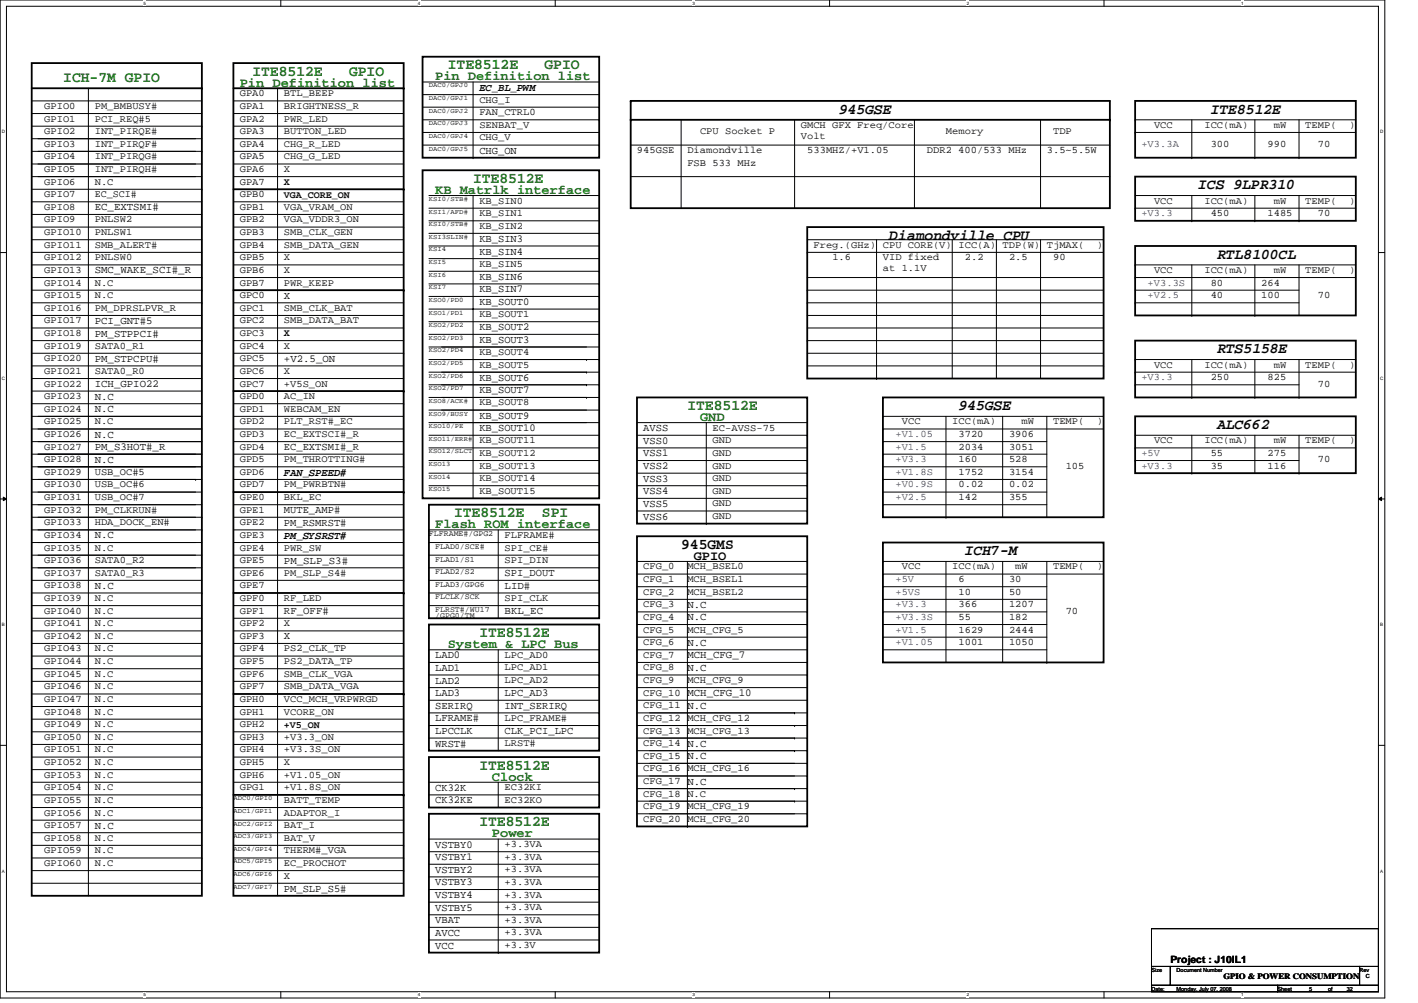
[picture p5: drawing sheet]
<svg xmlns="http://www.w3.org/2000/svg" width="297mm" height="210mm" viewBox="0 0 297 210" stroke-linecap="round" stroke-linejoin="round" font-family="sans-serif">
<defs><g id="words">
<g font-size="3.2" fill="#008000">
<text x="13.2" y="17.2">ICH-7M GPIO</text>
<text x="52.9" y="15.9">ITE8512E</text>
<text x="73.1" y="15.9">GPIO</text>
<text x="93.8" y="14.5">ITE8512E</text>
<text x="114.1" y="14.5">GPIO</text>
<text x="99.1" y="38.3">ITE8512E</text>
<text x="144" y="85.9">ITE8512E</text>
<text x="95.1" y="108.3">ITE8512E</text>
<text x="113.5" y="108.3">SPI</text>
<text x="100.4" y="133.4">ITE8512E</text>
<text x="100.4" y="161.1">ITE8512E</text>
<text x="100.4" y="173">ITE8512E</text>
</g>
<g font-size="3.2">
<text x="175.7" y="23.8">945GSE</text>
<text x="253.6" y="23.8">ITE8512E</text>
<text x="251" y="39.6">ICS 9LPR310</text>
<text x="186.3" y="50.2">Diamondville CPU</text>
<text x="254.9" y="54.2">RTL8100CL</text>
<text x="254.9" y="74">RTS5158E</text>
<text x="200.8" y="85.9">945GSE</text>
<text x="254.9" y="89.8">ALC662</text>
<text x="142.7" y="114.9">945GMS</text>
<text x="202.1" y="116.2">ICH7-M</text>
</g>
<g font-size="2.8" fill="#008000">
<text x="91.2" y="16.8">Pin Definition list</text>
<text x="50.2" y="18.1">Pin Definition list</text>
<text x="91.2" y="40.6">KB Matrlk interface</text>
<text x="146.6" y="88.2">GND</text>
<text x="91.2" y="110.6">Flash ROM interface</text>
<text x="93.8" y="135.7">System &amp; LPC Bus</text>
<text x="103.1" y="163.4">Clock</text>
<text x="103.1" y="175.3">Power</text>
</g>
<text font-size="2.8" x="145.3" y="117.2">GPIO</text>
<g font-size="2.2">
<text x="100.4" y="19.1">EC_BL_PWM</text>
<text x="100.4" y="32.2">CHG_ON</text>
<text x="19.9" y="44">EC_EXTSMI#</text>
<text x="100.4" y="53.3">KB_SIN4</text>
<text x="100.4" y="50.7">KB_SIN3</text>
<text x="19.9" y="57.3">SMC_WAKE_SCI#_R</text>
<text x="100.4" y="58.6">KB_SIN6</text>
<text x="59.5" y="62.5">X</text>
<text x="100.4" y="63.9">KB_SOUT0</text>
<text x="100.4" y="61.2">KB_SIN7</text>
<text x="19.9" y="67.8">PCI_GNT#5</text>
<text x="19.9" y="70.5">PM_STPPCI#</text>
<text x="100.4" y="69.2">KB_SOUT2</text>
<text x="100.4" y="71.8">KB_SOUT3</text>
<text x="19.9" y="75.8">PM_STPCPU#</text>
<text x="59.5" y="75.8">+V2.5_ON</text>
<text x="19.9" y="81">ICH_GPIO22</text>
<text x="19.9" y="83.7">N.C</text>
<text x="100.4" y="82.4">KB_SOUT7</text>
<text x="100.4" y="79.7">KB_SOUT6</text>
<text x="19.9" y="86.3">N.C</text>
<text x="100.4" y="87.7">KB_SOUT9</text>
<text x="19.9" y="94.3">PM_S3HOT#_R</text>
<text x="19.9" y="91.6">N.C</text>
<text x="59.5" y="94.3">EC_EXTSMI#_R</text>
<text x="100.4" y="90.3">KB_SOUT10</text>
<text x="134.7" y="95.6">VSS1</text>
<text x="134.7" y="90.3">AVSS</text>
<text x="134.7" y="92.9">VSS0</text>
<text x="19.9" y="96.9">N.C</text>
<text x="59.5" y="99.6">FAN_SPEED#</text>
<text x="134.7" y="100.9">VSS3</text>
<text x="134.7" y="98.2">VSS2</text>
<text x="59.5" y="107.5">MUTE_AMP#</text>
<text x="134.7" y="103.5">VSS4</text>
<text x="134.7" y="106.1">VSS5</text>
<text x="19.9" y="112.7">N.C</text>
<text x="59.5" y="112.8">PM_SYSRST#</text>
<text x="59.5" y="110.1">PM_RSMRST#</text>
<text x="134.7" y="108.8">VSS6</text>
<text x="59.5" y="118">PM_SLP_S3#</text>
<text x="19.9" y="123.3">N.C</text>
<text x="105.7" y="123.3">LID#</text>
<text x="105.7" y="120.7">SPI_DOUT</text>
<text x="59.5" y="128.6">RF_OFF#</text>
<text x="105.7" y="128.6">BKL_EC</text>
<text x="144" y="127.3">N.C</text>
<text x="144" y="129.9">N.C</text>
<text x="59.5" y="133.9">X</text>
<text x="91.2" y="137.8">LAD0</text>
<text x="144" y="135.2">N.C</text>
<text x="144" y="137.8">MCH_CFG_7</text>
<text x="91.2" y="140.5">LAD1</text>
<text x="91.2" y="143.1">LAD2</text>
<text x="144" y="140.5">N.C</text>
<text x="91.2" y="148.4">SERIRQ</text>
<text x="91.2" y="145.8">LAD3</text>
<text x="105.7" y="148.4">INT_SERIRQ</text>
<text x="105.7" y="145.8">LPC_AD3</text>
<text x="91.2" y="153.7">LPCCLK</text>
<text x="91.2" y="151">LFRAME#</text>
<text x="105.7" y="153.7">CLK_PCI_LPC</text>
<text x="91.2" y="156.3">WRST#</text>
<text x="91.2" y="165.6">CK32K</text>
<text x="19.9" y="173.5">N.C</text>
<text x="91.2" y="168.2">CK32KE</text>
<text x="91.2" y="177.5">VSTBY0</text>
<text x="91.2" y="180.1">VSTBY1</text>
<text x="91.2" y="185.4">VSTBY3</text>
<text x="91.2" y="182.7">VSTBY2</text>
<text x="59.5" y="186.7">PM_SLP_S5#</text>
<text x="91.2" y="190.7">VSTBY5</text>
<text x="91.2" y="188">VSTBY4</text>
<text x="91.2" y="193.3">VBAT</text>
<text x="91.2" y="195.9">AVCC</text>
<text x="91.2" y="198.6">VCC</text>
</g>
<g font-size="2.1">
<text x="9.3" y="22.8">GPIO0</text>
<text x="19.9" y="22.8">PM_BMBUSY#</text>
<text x="50.2" y="22.8">GPA1</text>
<text x="50.2" y="20.2">GPA0</text>
<text x="59.5" y="22.8">BRIGHTNESS_R</text>
<text x="59.5" y="20.2">BTL_BEEP</text>
<text x="100.4" y="21.5">CHG_I</text>
<text x="9.3" y="25.4">GPIO1</text>
<text x="9.3" y="28.1">GPIO2</text>
<text x="19.9" y="28.1">INT_PIRQE#</text>
<text x="19.9" y="25.4">PCI_REQ#5</text>
<text x="50.2" y="28.1">GPA3</text>
<text x="50.2" y="25.4">GPA2</text>
<text x="59.5" y="25.4">PWR_LED</text>
<text x="59.5" y="28.1">BUTTON_LED</text>
<text x="100.4" y="29.4">CHG_V</text>
<text x="100.4" y="26.8">SENBAT_V</text>
<text x="100.4" y="24.1">FAN_CTRL0</text>
<text x="146.6" y="28.1">CPU Socket P</text>
<text x="167.8" y="26.8">GMCH GFX Freq/Core</text>
<text x="167.8" y="29">Volt</text>
<text x="198.2" y="28.1">Memory</text>
<text x="220.6" y="28.1">TDP</text>
<text x="241.7" y="26.8">VCC</text>
<text x="252.3" y="26.8">ICC(mA)</text>
<text x="266.8" y="26.8">mW</text>
<text x="273.4" y="26.8">TEMP(</text>
<text x="282.6" y="26.8">)</text>
<text x="9.3" y="33.4">GPIO4</text>
<text x="9.3" y="30.7">GPIO3</text>
<text x="19.9" y="30.7">INT_PIRQF#</text>
<text x="19.9" y="33.4">INT_PIRQG#</text>
<text x="50.2" y="33.4">GPA5</text>
<text x="50.2" y="30.7">GPA4</text>
<text x="59.5" y="30.7">CHG_R_LED</text>
<text x="59.5" y="33.4">CHG_G_LED</text>
<text x="133.4" y="32">945GSE</text>
<text x="144" y="32">Diamondville</text>
<text x="144" y="34.7">FSB 533 MHz</text>
<text x="169.1" y="32">533MHZ/+V1.05</text>
<text x="194.2" y="32">DDR2 400/533 MHz</text>
<text x="219.3" y="32">3.5~5.5W</text>
<text x="253.6" y="30.7">300</text>
<text x="265.5" y="30.7">990</text>
<text x="276.1" y="30.7">70</text>
<text x="9.3" y="36">GPIO5</text>
<text x="9.3" y="38.7">GPIO6</text>
<text x="9.3" y="41.3">GPIO7</text>
<text x="19.8" y="36">INT_PIRQH#</text>
<text x="19.9" y="38.7">N.C</text>
<text x="19.9" y="41.3">EC_SCI#</text>
<text x="50.2" y="38.7">GPA7</text>
<text x="50.2" y="36">GPA6</text>
<text x="50.2" y="41.3">GPB0</text>
<text x="59.5" y="36">X</text>
<text x="59.5" y="38.7">X</text>
<text x="59.5" y="41.4">VGA_CORE_ON</text>
<text x="9.3" y="43.9">GPIO8</text>
<text x="9.3" y="46.6">GPIO9</text>
<text x="19.9" y="46.6">PNLSW2</text>
<text x="50.2" y="46.6">GPB2</text>
<text x="50.2" y="43.9">GPB1</text>
<text x="59.5" y="43.9">VGA_VRAM_ON</text>
<text x="59.5" y="46.6">VGA_VDDR3_ON</text>
<text x="100.4" y="42.6">KB_SIN0</text>
<text x="100.4" y="45.3">KB_SIN1</text>
<text x="100.4" y="47.9">KB_SIN2</text>
<text x="241.7" y="42.6">VCC</text>
<text x="252.3" y="42.6">ICC(mA)</text>
<text x="253.6" y="45.3">450</text>
<text x="265.5" y="45.3">1485</text>
<text x="266.8" y="42.6">mW</text>
<text x="273.4" y="42.6">TEMP(</text>
<text x="276.1" y="45.3">70</text>
<text x="282.6" y="42.6">)</text>
<text x="9.3" y="51.9">GPIO11</text>
<text x="9.3" y="49.2">GPIO10</text>
<text x="19.9" y="49.2">PNLSW1</text>
<text x="19.9" y="51.9">SMB_ALERT#</text>
<text x="50.2" y="51.9">GPB4</text>
<text x="50.2" y="49.2">GPB3</text>
<text x="59.5" y="49.2">SMB_CLK_GEN</text>
<text x="59.5" y="51.9">SMB_DATA_GEN</text>
<text x="170.4" y="51.9">Freg.(GHz)</text>
<text x="185" y="51.9">CPU CORE(V)</text>
<text x="200.8" y="51.9">ICC(A)</text>
<text x="210" y="51.9">TDP(W)</text>
<text x="219.3" y="51.9">TjMAX(</text>
<text x="229.8" y="51.9">)</text>
<text x="9.3" y="59.8">GPIO14</text>
<text x="9.3" y="54.5">GPIO12</text>
<text x="9.3" y="57.1">GPIO13</text>
<text x="19.9" y="54.5">PNLSW0</text>
<text x="19.9" y="59.8">N.C</text>
<text x="50.2" y="57.1">GPB6</text>
<text x="50.2" y="54.5">GPB5</text>
<text x="50.2" y="59.8">GPB7</text>
<text x="59.5" y="59.8">PWR_KEEP</text>
<text x="59.5" y="57.1">X</text>
<text x="59.5" y="54.5">X</text>
<text x="100.4" y="55.8">KB_SIN5</text>
<text x="174.4" y="54.5">1.6</text>
<text x="185" y="54.5">VID fixed</text>
<text x="185" y="56.7">at 1.1V</text>
<text x="202.1" y="54.5">2.2</text>
<text x="211.4" y="54.5">2.5</text>
<text x="220.6" y="54.5">90</text>
<text x="241.7" y="57.1">VCC</text>
<text x="252.3" y="57.1">ICC(mA)</text>
<text x="253.6" y="59.8">80</text>
<text x="264.2" y="59.8">264</text>
<text x="266.8" y="57.1">mW</text>
<text x="273.4" y="57.1">TEMP(</text>
<text x="282.6" y="57.1">)</text>
<text x="9.3" y="65.1">GPIO16</text>
<text x="9.3" y="62.4">GPIO15</text>
<text x="19.9" y="65.1">PM_DPRSLPVR_R</text>
<text x="19.9" y="62.4">N.C</text>
<text x="50.2" y="65.1">GPC1</text>
<text x="50.2" y="62.4">GPC0</text>
<text x="59.5" y="65.1">SMB_CLK_BAT</text>
<text x="253.6" y="62.4">40</text>
<text x="264.2" y="62.4">100</text>
<text x="276.1" y="62.4">70</text>
<text x="9.3" y="70.3">GPIO18</text>
<text x="9.3" y="67.7">GPIO17</text>
<text x="50.2" y="67.7">GPC2</text>
<text x="50.2" y="70.3">GPC3</text>
<text x="59.5" y="67.7">SMB_DATA_BAT</text>
<text x="59.5" y="70.4">X</text>
<text x="100.4" y="66.4">KB_SOUT1</text>
<text x="9.3" y="75.6">GPIO20</text>
<text x="9.3" y="73">GPIO19</text>
<text x="19.9" y="73">SATA0_R1</text>
<text x="50.2" y="73">GPC4</text>
<text x="50.2" y="75.6">GPC5</text>
<text x="59.5" y="73">X</text>
<text x="100.4" y="76.9">KB_SOUT5</text>
<text x="100.4" y="74.3">KB_SOUT4</text>
<text x="241.7" y="76.9">VCC</text>
<text x="252.3" y="76.9">ICC(mA)</text>
<text x="266.8" y="76.9">mW</text>
<text x="273.4" y="76.9">TEMP(</text>
<text x="282.6" y="76.9">)</text>
<text x="9.3" y="80.9">GPIO22</text>
<text x="9.3" y="83.5">GPIO23</text>
<text x="9.3" y="78.3">GPIO21</text>
<text x="19.8" y="78.3">SATA0_R0</text>
<text x="50.2" y="80.9">GPC7</text>
<text x="50.2" y="78.3">GPC6</text>
<text x="50.2" y="83.5">GPD0</text>
<text x="59.5" y="80.9">+V5S_ON</text>
<text x="59.5" y="83.5">AC_IN</text>
<text x="59.5" y="78.3">X</text>
<text x="253.6" y="79.6">250</text>
<text x="265.5" y="79.6">825</text>
<text x="276.1" y="80.9">70</text>
<text x="9.3" y="86.2">GPIO24</text>
<text x="9.3" y="88.8">GPIO25</text>
<text x="19.9" y="88.8">N.C</text>
<text x="50.2" y="88.8">GPD2</text>
<text x="50.2" y="86.2">GPD1</text>
<text x="59.5" y="88.8">PLT_RST#_EC</text>
<text x="59.5" y="86.2">WEBCAM_EN</text>
<text x="100.4" y="84.9">KB_SOUT8</text>
<text x="188.9" y="88.8">VCC</text>
<text x="199.5" y="88.8">ICC(mA)</text>
<text x="214" y="88.8">mW</text>
<text x="220.6" y="88.8">TEMP(</text>
<text x="229.8" y="88.8">)</text>
<text x="9.3" y="91.5">GPIO26</text>
<text x="9.3" y="94.1">GPIO27</text>
<text x="50.2" y="94.1">GPD4</text>
<text x="50.2" y="91.5">GPD3</text>
<text x="59.5" y="91.5">EC_EXTSCI#_R</text>
<text x="100.4" y="92.8">KB_SOUT11</text>
<text x="100.4" y="95.4">KB_SOUT12</text>
<text x="149.3" y="92.8">GND</text>
<text x="149.3" y="95.4">GND</text>
<text x="149.3" y="90.1">EC-AVSS-75</text>
<text x="200.8" y="91.5">3720</text>
<text x="200.8" y="94.1">2034</text>
<text x="211.4" y="91.5">3906</text>
<text x="211.4" y="94.1">3051</text>
<text x="241.7" y="92.8">VCC</text>
<text x="252.3" y="92.8">ICC(mA)</text>
<text x="253.6" y="95.4">55</text>
<text x="265.5" y="95.4">275</text>
<text x="266.8" y="92.8">mW</text>
<text x="273.4" y="92.8">TEMP(</text>
<text x="282.6" y="92.8">)</text>
<text x="9.3" y="96.8">GPIO28</text>
<text x="9.3" y="99.4">GPIO29</text>
<text x="19.9" y="99.4">USB_OC#5</text>
<text x="50.2" y="96.8">GPD5</text>
<text x="50.2" y="99.4">GPD6</text>
<text x="59.5" y="96.8">PM_THROTTING#</text>
<text x="100.4" y="98.1">KB_SOUT13</text>
<text x="100.4" y="100.7">KB_SOUT14</text>
<text x="149.3" y="98.1">GND</text>
<text x="149.3" y="100.7">GND</text>
<text x="200.8" y="96.8">160</text>
<text x="200.8" y="99.4">1752</text>
<text x="211.4" y="99.4">3154</text>
<text x="211.4" y="96.8">528</text>
<text x="223.2" y="98.1">105</text>
<text x="253.6" y="98.1">35</text>
<text x="265.5" y="98.1">116</text>
<text x="276.1" y="96.8">70</text>
<text x="9.3" y="104.7">GPIO31</text>
<text x="9.3" y="107.3">GPIO32</text>
<text x="9.3" y="102">GPIO30</text>
<text x="19.9" y="102">USB_OC#6</text>
<text x="19.9" y="107.3">PM_CLKRUN#</text>
<text x="19.9" y="104.7">USB_OC#7</text>
<text x="50.2" y="104.7">GPE0</text>
<text x="50.2" y="107.3">GPE1</text>
<text x="50.2" y="102">GPD7</text>
<text x="59.5" y="102">PM_PWRBTN#</text>
<text x="59.5" y="104.7">BKL_EC</text>
<text x="100.4" y="103.4">KB_SOUT15</text>
<text x="149.3" y="106">GND</text>
<text x="149.3" y="103.4">GND</text>
<text x="200.8" y="104.7">142</text>
<text x="200.8" y="102">0.02</text>
<text x="211.4" y="102">0.02</text>
<text x="211.4" y="104.7">355</text>
<text x="9.3" y="110">GPIO33</text>
<text x="9.3" y="112.6">GPIO34</text>
<text x="19.9" y="110">HDA_DOCK_EN#</text>
<text x="50.2" y="112.6">GPE3</text>
<text x="50.2" y="110">GPE2</text>
<text x="105.7" y="112.6">FLFRAME#</text>
<text x="149.3" y="108.6">GND</text>
<text x="9.3" y="117.9">GPIO36</text>
<text x="9.3" y="115.3">GPIO35</text>
<text x="19.9" y="117.9">SATA0_R2</text>
<text x="19.9" y="115.3">N.C</text>
<text x="50.2" y="115.3">GPE4</text>
<text x="50.2" y="117.9">GPE5</text>
<text x="59.5" y="115.3">PWR_SW</text>
<text x="105.7" y="115.3">SPI_CE#</text>
<text x="105.7" y="117.9">SPI_DIN</text>
<text x="134.7" y="119.2">CFG_0</text>
<text x="144" y="119.2">MCH_BSEL0</text>
<text x="188.9" y="119.2">VCC</text>
<text x="199.5" y="119.2">ICC(mA)</text>
<text x="212.7" y="119.2">mW</text>
<text x="220.6" y="119.2">TEMP(</text>
<text x="229.8" y="119.2">)</text>
<text x="9.3" y="123.2">GPIO38</text>
<text x="9.3" y="120.5">GPIO37</text>
<text x="9.3" y="125.8">GPIO39</text>
<text x="19.9" y="125.8">N.C</text>
<text x="19.9" y="120.5">SATA0_R3</text>
<text x="50.2" y="125.8">GPF0</text>
<text x="50.2" y="120.5">GPE6</text>
<text x="50.2" y="123.2">GPE7</text>
<text x="59.5" y="120.5">PM_SLP_S4#</text>
<text x="59.5" y="125.8">RF_LED</text>
<text x="105.7" y="125.8">SPI_CLK</text>
<text x="134.7" y="124.5">CFG_2</text>
<text x="134.7" y="121.9">CFG_1</text>
<text x="144" y="124.5">MCH_BSEL2</text>
<text x="144" y="121.9">MCH_BSEL1</text>
<text x="200.8" y="121.9">6</text>
<text x="200.8" y="124.5">10</text>
<text x="211.4" y="121.9">30</text>
<text x="211.4" y="124.5">50</text>
<text x="9.3" y="128.5">GPIO40</text>
<text x="9.3" y="131.1">GPIO41</text>
<text x="19.9" y="131.1">N.C</text>
<text x="19.9" y="128.5">N.C</text>
<text x="50.2" y="128.5">GPF1</text>
<text x="50.2" y="131.1">GPF2</text>
<text x="59.5" y="131.1">X</text>
<text x="134.7" y="127.1">CFG_3</text>
<text x="134.7" y="129.8">CFG_4</text>
<text x="200.8" y="127.1">366</text>
<text x="200.8" y="129.8">55</text>
<text x="211.4" y="127.1">1207</text>
<text x="211.4" y="129.8">182</text>
<text x="223.2" y="128.5">70</text>
<text x="9.3" y="133.8">GPIO42</text>
<text x="9.3" y="136.4">GPIO43</text>
<text x="19.9" y="133.8">N.C</text>
<text x="19.9" y="136.4">N.C</text>
<text x="50.2" y="133.8">GPF3</text>
<text x="50.2" y="136.4">GPF4</text>
<text x="59.5" y="136.4">PS2_CLK_TP</text>
<text x="105.7" y="137.7">LPC_AD0</text>
<text x="134.7" y="137.7">CFG_7</text>
<text x="134.7" y="135.1">CFG_6</text>
<text x="134.7" y="132.4">CFG_5</text>
<text x="144" y="132.4">MCH_CFG_5</text>
<text x="200.8" y="132.4">1629</text>
<text x="200.8" y="135.1">1001</text>
<text x="211.4" y="135.1">1050</text>
<text x="211.4" y="132.4">2444</text>
<text x="9.3" y="141.7">GPIO45</text>
<text x="9.3" y="139">GPIO44</text>
<text x="19.9" y="141.7">N.C</text>
<text x="19.9" y="139">N.C</text>
<text x="50.2" y="139">GPF5</text>
<text x="50.2" y="141.7">GPF6</text>
<text x="59.5" y="139">PS2_DATA_TP</text>
<text x="59.5" y="141.7">SMB_CLK_VGA</text>
<text x="105.7" y="143">LPC_AD2</text>
<text x="105.7" y="140.4">LPC_AD1</text>
<text x="134.7" y="140.4">CFG_8</text>
<text x="134.7" y="143">CFG_9</text>
<text x="144" y="143">MCH_CFG_9</text>
<text x="9.3" y="149.6">GPIO48</text>
<text x="9.3" y="144.3">GPIO46</text>
<text x="9.3" y="147">GPIO47</text>
<text x="19.8" y="147">N.C</text>
<text x="19.9" y="149.6">N.C</text>
<text x="19.9" y="144.3">N.C</text>
<text x="50.2" y="144.3">GPF7</text>
<text x="50.2" y="147">GPH0</text>
<text x="50.2" y="149.6">GPH1</text>
<text x="59.5" y="147">VCC_MCH_VRPWRGD</text>
<text x="59.5" y="144.3">SMB_DATA_VGA</text>
<text x="59.5" y="149.6">VCORE_ON</text>
<text x="134.7" y="148.3">CFG_11 N.C</text>
<text x="134.7" y="145.6">CFG_10 MCH_CFG_10</text>
<text x="9.3" y="154.9">GPIO50</text>
<text x="9.3" y="152.2">GPIO49</text>
<text x="19.9" y="154.9">N.C</text>
<text x="19.9" y="152.2">N.C</text>
<text x="50.2" y="154.9">GPH3</text>
<text x="50.2" y="152.2">GPH2</text>
<text x="59.5" y="154.9">+V3.3_ON</text>
<text x="59.5" y="152.3">+V5_ON</text>
<text x="105.7" y="150.9">LPC_FRAME#</text>
<text x="134.7" y="153.6">CFG_13 MCH_CFG_13</text>
<text x="134.7" y="150.9">CFG_12 MCH_CFG_12</text>
<text x="9.3" y="157.5">GPIO51</text>
<text x="9.3" y="160.2">GPIO52</text>
<text x="19.9" y="157.5">N.C</text>
<text x="19.9" y="160.2">N.C</text>
<text x="50.2" y="157.5">GPH4</text>
<text x="50.2" y="160.2">GPH5</text>
<text x="59.5" y="157.5">+V3.3S_ON</text>
<text x="59.5" y="160.2">X</text>
<text x="105.7" y="156.2">LRST#</text>
<text x="134.7" y="158.8">CFG_15 N.C</text>
<text x="134.7" y="156.2">CFG_14 N.C</text>
<text x="134.7" y="161.5">CFG_16 MCH_CFG_16</text>
<text x="9.3" y="165.4">GPIO54</text>
<text x="9.3" y="162.8">GPIO53</text>
<text x="19.9" y="165.4">N.C</text>
<text x="19.9" y="162.8">N.C</text>
<text x="50.2" y="162.8">GPH6</text>
<text x="50.2" y="165.4">GPG1</text>
<text x="59.5" y="165.4">+V1.8S_ON</text>
<text x="59.5" y="162.8">+V1.05_ON</text>
<text x="105.7" y="165.4">EC32KI</text>
<text x="134.7" y="164.1">CFG_17 N.C</text>
<text x="134.7" y="166.8">CFG_18</text>
<text x="144" y="166.8">N.C</text>
<text x="9.3" y="173.4">GPIO57</text>
<text x="9.3" y="168.1">GPIO55</text>
<text x="9.3" y="170.7">GPIO56</text>
<text x="19.8" y="168.1">N.C</text>
<text x="19.9" y="170.7">N.C</text>
<text x="59.5" y="168.1">BATT_TEMP</text>
<text x="59.5" y="170.7">ADAPTOR_I</text>
<text x="59.5" y="173.4">BAT_I</text>
<text x="105.7" y="168.1">EC32KO</text>
<text x="134.7" y="172">CFG_20 MCH_CFG_20</text>
<text x="134.7" y="169.4">CFG_19 MCH_CFG_19</text>
<text x="9.3" y="178.6">GPIO59</text>
<text x="9.3" y="176">GPIO58</text>
<text x="19.9" y="178.6">N.C</text>
<text x="19.9" y="176">N.C</text>
<text x="59.5" y="178.6">THERM#_VGA</text>
<text x="59.5" y="176">BAT_V</text>
<text x="105.7" y="180">+3.3VA</text>
<text x="105.7" y="177.3">+3.3VA</text>
<text x="9.3" y="181.3">GPIO60</text>
<text x="19.9" y="181.3">N.C</text>
<text x="59.5" y="181.3">EC_PROCHOT</text>
<text x="59.5" y="183.9">X</text>
<text x="105.7" y="182.6">+3.3VA</text>
<text x="105.7" y="185.3">+3.3VA</text>
<text x="105.7" y="187.9">+3.3VA</text>
<text x="105.7" y="190.5">+3.3VA</text>
<text x="105.7" y="193.2">+3.3VA</text>
<text x="105.7" y="195.8">+3.3VA</text>
<text x="105.7" y="198.5">+3.3V</text>
<text x="245.2" y="201.6">Project : J10IL1</text>
</g>
<g font-size="2.1" fill="#00f">
<text x="239.1" y="30.7">+V3.3A</text>
<text x="239.1" y="45.3">+V3.3</text>
<text x="240.4" y="59.8">+V3.3S</text>
<text x="240.4" y="62.4">+V2.5</text>
<text x="239.1" y="79.6">+V3.3</text>
<text x="187.6" y="94.1">+V1.5</text>
<text x="187.6" y="91.5">+V1.05</text>
<text x="239.1" y="95.4">+5V</text>
<text x="187.6" y="96.8">+V3.3</text>
<text x="187.6" y="99.4">+V1.8S</text>
<text x="239.1" y="98.1">+V3.3</text>
<text x="187.6" y="104.7">+V2.5</text>
<text x="187.6" y="102">+V0.9S</text>
<text x="187.6" y="121.9">+5V</text>
<text x="187.6" y="124.5">+5VS</text>
<text x="187.6" y="127.1">+V3.3</text>
<text x="187.6" y="129.8">+V3.3S</text>
<text x="187.6" y="132.4">+V1.5</text>
<text x="187.6" y="135.1">+V1.05</text>
</g>
<g font-size="1.7">
<text x="89.8" y="112.3">FLFRAME#/GPG2</text>
<text x="91.2" y="114.9">FLAD0/SCE#</text>
<text x="91.2" y="117.6">FLAD1/S1</text>
<text x="91.2" y="122.9">FLAD3/GPG6</text>
<text x="91.2" y="125.5">FLCLK/SCK</text>
<text x="91.2" y="120.2">FLAD2/S2</text>
<text x="91.2" y="128.1">FLRST#/WU17</text>
<text x="91.2" y="129.5">/GPG0/TM</text>
<text x="256.3" y="205">GPIO &amp; POWER CONSUMPTION</text>
</g>
<g font-size="1.4">
<text x="89.8" y="18.3">DAC0/GPJ0</text>
<text x="89.8" y="21">DAC0/GPJ1</text>
<text x="89.8" y="23.6">DAC0/GPJ2</text>
<text x="89.8" y="28.9">DAC0/GPJ4</text>
<text x="89.8" y="26.2">DAC0/GPJ3</text>
<text x="89.8" y="31.5">DAC0/GPJ5</text>
<text x="89.8" y="42.1">KSI0/STB#</text>
<text x="89.8" y="47.4">KSI0/STB#</text>
<text x="89.8" y="44.7">KSI1/AFD#</text>
<text x="89.8" y="50">KSI3SLIN#</text>
<text x="89.8" y="52.6">KSI4</text>
<text x="89.8" y="55.3">KSI5</text>
<text x="89.8" y="57.9">KSI6</text>
<text x="89.8" y="60.6">KSI7</text>
<text x="89.8" y="63.2">KSO0/PD0</text>
<text x="89.8" y="65.8">KSO1/PD1</text>
<text x="89.8" y="71.1">KSO2/PD3</text>
<text x="89.8" y="68.5">KSO2/PD2</text>
<text x="89.8" y="73.8">KSO2/PD4</text>
<text x="89.8" y="76.4">KSO2/PD5</text>
<text x="89.8" y="81.7">KSO2/PD7</text>
<text x="89.8" y="79.1">KSO2/PD6</text>
<text x="89.8" y="84.3">KSO8/ACK#</text>
<text x="89.8" y="87">KSO9/BUSY</text>
<text x="89.8" y="89.6">KSO10/PE</text>
<text x="89.8" y="94.9">KSO12/SLCT</text>
<text x="89.8" y="92.3">KSO11/ERR#</text>
<text x="89.8" y="100.2">KSO14</text>
<text x="89.8" y="97.6">KSO13</text>
<text x="89.8" y="102.8">KSO15</text>
<text x="48.9" y="167.6">ADC0/GPI0</text>
<text x="48.9" y="170.2">ADC1/GPI1</text>
<text x="48.9" y="172.8">ADC2/GPI2</text>
<text x="48.9" y="175.5">ADC3/GPI3</text>
<text x="48.9" y="178.1">ADC4/GPI4</text>
<text x="48.9" y="180.8">ADC5/GPI5</text>
<text x="48.9" y="183.4">ADC6/GPI6</text>
<text x="48.9" y="186.1">ADC7/GPI7</text>
</g>
<g font-size="1.2">
<text x="241.2" y="203.4">Size</text>
<text x="246.5" y="203.4">Document Number</text>
<text x="284.8" y="203.4">Rev</text>
<text x="241.2" y="207.4">Date:</text>
<text x="246.5" y="207.4">Monday, July 07, 2008</text>
<text x="267.6" y="207.4">Sheet</text>
<text x="274.2" y="207.4">5</text>
<text x="278.2" y="207.4">of</text>
<text x="282.1" y="207.4">32</text>
<text x="286.1" y="204.8">C</text>
</g>
<g font-size=".9">
<text x="30.1" y="1">5</text>
<text x="87.5" y="1">4</text>
<text x="145" y="1">3</text>
<text x="202.5" y="1">2</text>
<text x="260" y="1">1</text>
<text x=".4" y="27.9">D</text>
<text x="289.1" y="27.9">D</text>
<text x=".4" y="79.5">C</text>
<text x="289.1" y="79.5">C</text>
<text x=".4" y="131.1">B</text>
<text x="289.1" y="131.1">B</text>
<text x=".4" y="182.7">A</text>
<text x="289.1" y="182.7">A</text>
<text x="30.1" y="208.6">5</text>
<text x="87.5" y="208.6">4</text>
<text x="145" y="208.6">3</text>
<text x="202.5" y="208.6">2</text>
<text x="260" y="208.6">1</text>
</g>
</g></defs>
<path d="M0 0h290.1v208.9h-290.1zM1.4 1.3h287.4v206.3h-287.4z" fill="none" stroke="#000" stroke-width=".21"/>
<g fill="#fff">
<path d="M30.1 .1h.5v1.1h-.5z"/>
<path d="M30.1 207.8h.5v1h-.5z"/>
</g>
<path d="M58.8 0v1.3M58.8 207.6v1.3" fill="none" stroke="#000" stroke-width=".21"/>
<g fill="#fff">
<path d="M87.5 .1h.6v1.1h-.6z"/>
<path d="M87.5 207.8h.6v1h-.6z"/>
</g>
<path d="M116.3 0v1.3M116.3 207.6v1.3" fill="none" stroke="#000" stroke-width=".21"/>
<g fill="#fff">
<path d="M145 .1h.5v1.1h-.5z"/>
<path d="M145 207.8h.5v1h-.5z"/>
</g>
<path d="M173.8 0v1.3M173.8 207.6v1.3" fill="none" stroke="#000" stroke-width=".21"/>
<g fill="#fff">
<path d="M202.5 .1h.5v1.1h-.5z"/>
<path d="M202.5 207.8h.5v1h-.5z"/>
</g>
<path d="M231.3 0v1.3M231.3 207.6v1.3" fill="none" stroke="#000" stroke-width=".21"/>
<g fill="#fff">
<path d="M260 .1h.5v1.1h-.5z"/>
<path d="M260 207.8h.5v1h-.5z"/>
<path d="M.4 27.1h.7v1.1h-.7z"/>
<path d="M289.1 27.1h.7v1.1h-.7z"/>
<path d="M.4 78.7h.7v1h-.7z"/>
<path d="M289.1 78.7h.7v1h-.7z"/>
</g>
<path d="M0 52.9h1.4M288.8 52.9h1.3" fill="none" stroke="#000" stroke-width=".21"/>
<g fill="#fff">
<path d="M.4 130.2h.6v1.1h-.6z"/>
<path d="M289.1 130.2h.6v1.1h-.6z"/>
</g>
<path d="M0 104.5h1.4M288.8 104.5h1.3" fill="none" stroke="#000" stroke-width=".21"/>
<path d="M.7 104.1l.7 .4-.7 .3zM288.8 104.5l.6-.4v.7z" fill="#000" stroke="#000" stroke-width=".21"/>
<g fill="#fff">
<path d="M.4 181.8h.6v1.1h-.6z"/>
<path d="M289.1 181.8h.6v1.1h-.6z"/>
</g>
<g fill="none" stroke="#000" stroke-width=".21">
<path d="M18.5 18.5v169M58.1 18.5v169M88.5 19.8h37M88.5 17.2h37M99.1 17.2v15.8M6.6 29h34.4M6.6 34.3h34.4M6.6 31.7h34.4M6.6 21.1h35.7M6.6 37h34.4M6.6 23.8h35.7M6.6 39.6h35.7"/>
<path d="M6.6 26.4h35.7M8 34.3h34.3M8 29h34.3M8 37h34.3M8 31.7h34.3M42.3 39.6h.1M42.3 26.4h.1M42.3 31.7h.1M48.9 21.1h35.7M48.9 26.4h35.7M48.9 34.3h35.7M48.9 31.7h35.7"/>
<path d="M48.9 37h35.7M48.9 23.8h35.7M48.9 29h35.7M84.6 29h.1M88.5 27.7h37M88.5 30.4h37M88.5 25.1h37M88.5 22.4h37M99.1 33h.1M125.5 30.4h.1M125.5 25.1h.1M125.5 22.4h.1"/>
<path d="M132.1 30.4h100.4M132.1 37h100.4M142.7 25.1v18.5M166.5 25.1v18.5M191.6 25.1v18.5M218 25.1v18.5M237.8 27.7h.1M237.8 25.1h.1M237.8 27.7h46.2M237.8 25.1h46.2M249.7 33h.1M249.7 25.1v7.9"/>
<path d="M262.9 33h.1M262.9 25.1v7.9M272.1 33h.1M272.1 25.1v7.9M6.6 52.8h35.7M6.6 50.2h35.7M6.6 42.2h35.7M6.6 47.5h35.7M6.6 44.9h35.7M6.6 55.5h35.7M6.6 58.1h35.7M42.3 58.1h.1"/>
<path d="M48.9 42.2h35.7M48.9 52.8h35.7M48.9 44.9h35.7M48.9 55.5h35.7M48.9 50.2h35.7M48.9 58.1h35.7M48.9 47.5h35.7M84.6 47.5h.1M89.8 46.2h35.7M89.8 54.1h35.7M89.8 51.5h35.7M89.8 40.9h35.7"/>
<path d="M89.8 43.6h35.7M89.8 59.4h35.7M89.8 56.8h35.7M89.8 48.9h35.7M99.1 40.9v63.4M125.5 59.4h.1M125.5 56.8h.1M125.5 48.9h.1M169.1 52.8h.1M169.1 50.2h62.1M169.1 58.1h62.1M169.1 52.8h62.1"/>
<path d="M183.6 50.2v29M199.5 50.2v29M208.7 50.2v29M218 50.2v29M237.8 55.5h.1M237.8 58.1h.1M237.8 43.6h.1M237.8 40.9h46.2M237.8 55.5h46.2M237.8 58.1h46.2M237.8 43.6h46.2M249.7 46.2h.1"/>
<path d="M249.7 40.9v5.3M249.7 55.5v10.5M262.9 46.2h.1M262.9 40.9v5.3M262.9 55.5v10.5M272.1 55.5v10.5M272.1 46.2h.1M272.1 40.9v5.3M6.6 76.6h35.7M6.6 79.2h35.7M6.6 74h35.7M6.6 66h35.7"/>
<path d="M6.6 68.7h35.7M6.6 63.4h35.7M6.6 71.3h35.7M6.6 60.7h35.7M42.3 71.3h.1M42.3 60.7h.1M42.3 63.4h.1M48.9 71.3h35.7M48.9 79.2h35.7M48.9 68.7h35.7M48.9 66h35.7M48.9 63.4h35.7"/>
<path d="M48.9 76.6h35.7M48.9 74h35.7M84.6 74h.1M89.8 72.6h33.1M89.8 64.7h35.7M89.8 70h35.7M89.8 67.4h35.7M89.8 75.3h35.7M89.8 62.1h35.7M89.8 77.9h33.1M92.5 77.9h33M92.5 72.6h33"/>
<path d="M122.9 75.3h.1M122.9 77.9h.1M125.5 62.1h.1M125.5 75.3h.1M169.1 63.4h.1M169.1 71.3h.1M169.1 66h62.1M169.1 68.7h62.1M169.1 74h62.1M169.1 60.7h.1M169.1 63.4h62.1M169.1 71.3h62.1"/>
<path d="M169.1 76.6h62.1M169.1 60.7h62.1M183.6 79.2h.1M231.2 76.6h.1M237.8 63.4h.1M237.8 75.3h.1M237.8 77.9h.1M237.8 60.7h34.3M237.8 63.4h34.3M237.8 75.3h46.2M237.8 77.9h46.2M249.7 66h.1"/>
<path d="M249.7 75.3v7.9M262.9 66h.1M262.9 75.3v7.9M272.1 75.3v7.9M6.6 84.5h35.7M6.6 87.2h35.7h-34.3M6.6 89.8h35.7h-34.3M6.6 95.1h34.4M6.6 92.5h35.7h-34.3M6.6 81.9h35.7M6.6 97.7h34.4M8 97.7h34.3"/>
<path d="M8 95.1h34.3M48.9 92.5h35.7M48.9 89.8h35.7M48.9 87.2h35.7M48.9 95.1h35.7M48.9 97.7h35.7M48.9 84.5h35.7M84.6 97.7h.1M84.6 84.5h.1M89.8 91.1h35.7M89.8 96.4h35.7M89.8 85.9h33.1"/>
<path d="M89.8 88.5h33.1M89.8 93.8h35.7M89.8 99.1h35.7M89.8 80.6h35.7M89.8 83.2h33.1M92.5 83.2h33M92.5 85.9h33M92.5 88.5h33M122.9 80.6h.1M122.9 83.2h.1M125.5 99.1h.1M125.5 80.6h.1"/>
<path d="M133.4 93.8h35.7M133.4 88.5h35.7M133.4 99.1h35.7M133.4 91.1h35.7M133.4 96.4h35.7M148 88.5v21.1M169.1 99.1h.1M169.1 91.1h.1M169.1 96.4h.1M185 97.7h34.3M185 95.1h.1M185 87.2h.1"/>
<path d="M185 89.8h.1M185 92.5h.1M185 95.1h34.3M185 87.2h46.2M185 89.8h46.2M185 92.5h34.3M198.2 87.2v21.1M210 87.2v21.1M219.3 87.2v21.1M237.8 80.6h.1M237.8 91.1h46.2M237.8 93.8h.1"/>
<path d="M237.8 96.4h.1M237.8 80.6h34.3M237.8 96.4h34.3M237.8 93.8h46.2M249.7 83.2h.1M249.7 99.1h.1M249.7 91.1v8M262.9 83.2h.1M262.9 91.1v8M272.1 83.2h.1M272.1 99.1h.1M272.1 91.1v8"/>
<path d="M6.6 118.9h34.4M6.6 113.6h34.4M6.6 103h34.4M6.6 105.7h34.4M6.6 110.9h34.4M6.6 116.2h34.4M6.6 108.3h34.4M6.6 100.4h34.4M8 100.4h34.3M8 105.7h34.3M8 118.9h34.3M8 103h34.3"/>
<path d="M8 116.2h34.3M8 113.6h34.3M8 108.3h34.3M8 110.9h34.3M41 100.4h.1M42.3 108.3h.1M42.3 110.9h.1M48.9 110.9h35.7M48.9 116.2h35.7M48.9 105.7h35.7M48.9 108.3h35.7M48.9 118.9h35.7"/>
<path d="M48.9 113.6h35.7M48.9 100.4h35.7M84.6 100.4h.1M89.8 101.7h35.7M89.8 110.9h35.7M89.8 116.2h35.7M89.8 118.9h35.7M89.8 113.6h35.7M104.4 110.9v18.5M125.5 118.9h.1M125.5 113.6h.1M133.4 117.5h35.7"/>
<path d="M133.4 104.3h35.7M133.4 107h35.7M133.4 101.7h35.7M144 117.5v55.5M148 109.6h.1M169.1 117.5h.1M169.1 104.3h.1M169.1 107h.1M169.1 101.7h.1M185 105.7h.1M185 100.4h.1M185 117.5h.1"/>
<path d="M185 103h34.3M185 105.7h34.3M185 100.4h34.3M185 117.5h46.2M198.2 108.3h.1M198.2 117.5v21.2M210 117.5v21.2M219.3 117.5v21.2M6.6 134.7h35.7M6.6 137.4h35.7M6.6 129.4h35.7M6.6 121.5h35.7"/>
<path d="M6.6 132.1h35.7M6.6 140h35.7M6.6 126.8h35.7M6.6 124.1h35.7M42.3 124.1h.1M48.9 137.4h35.7M48.9 140h35.7M48.9 134.7h35.7M48.9 126.8h35.7M48.9 129.4h35.7M48.9 132.1h35.7M48.9 121.5h35.7"/>
<path d="M84.6 121.5h.1M89.8 124.1h35.7M89.8 136h35.7M89.8 138.7h35.7M89.8 121.5h35.7M89.8 126.8h35.7M104.4 136v21.2M125.5 138.7h.1M125.5 121.5h.1M125.5 126.8h.1M133.4 120.2h35.7M133.4 125.5h35.7"/>
<path d="M133.4 133.4h35.7M133.4 136h35.7M133.4 122.8h35.7M133.4 128.1h35.7M133.4 138.7h35.7M133.4 130.7h35.7M169.1 130.7h.1M169.1 138.7h.1M169.1 128.1h.1M185 128.1h.1M185 120.2h.1M185 130.7h34.3"/>
<path d="M185 122.8h.1M185 125.5h.1M185 136h34.3M185 133.4h.1M185 128.1h34.3M185 120.2h46.2M185 122.8h34.3M185 125.5h34.3M185 133.4h34.3M219.3 138.7h.1M0 156h1.4M6.6 145.3h35.7"/>
<path d="M6.6 150.6h35.7M6.6 153.2h35.7M6.6 158.5h35.7M6.6 155.9h35.7M6.6 142.6h35.7M6.6 147.9h35.7M48.9 142.6h35.7M48.9 150.6h35.7M48.9 155.9h35.7M48.9 153.2h35.7M48.9 158.5h35.7M48.9 147.9h35.7"/>
<path d="M89.8 144h35.7M89.8 146.6h35.7M89.8 149.2h35.7M89.8 141.3h35.7M89.8 154.5h35.7M89.8 151.9h35.7M125.5 141.3h.1M125.5 154.5h.1M125.5 149.2h.1M125.5 151.9h.1M133.4 146.6h35.7M133.4 159.8h33.1"/>
<path d="M133.4 144h35.7M133.4 149.2h33.1M133.4 141.3h35.7M133.4 157.2h35.7M133.4 154.5h35.7M133.4 151.9h33.1M136.1 149.2h33M136.1 151.9h33M136.1 159.8h33M166.5 149.2h.1M166.5 157.2h.1M166.5 151.9h.1"/>
<path d="M166.5 154.5h.1M169.1 159.8h.1M169.1 141.3h.1M169.1 154.5h.1M169.1 157.2h.1M288.8 156h1.3M6.6 166.4h35.7M6.6 163.8h35.7M6.6 161.1h35.7M6.6 177h35.7M6.6 174.3h35.7M6.6 171.7h35.7"/>
<path d="M6.6 179.6h35.7M6.6 169.1h35.7M42.3 169.1h.1M42.3 179.6h.1M48.9 169.1h35.7M48.9 174.3h35.7M48.9 163.8h35.7M48.9 171.7h35.7M48.9 161.1h35.7M48.9 177h35.7M48.9 179.6h35.7M84.6 177h.1"/>
<path d="M84.6 179.6h.1M89.8 178.3h35.7M89.8 175.7h35.7M89.8 163.8h35.7M89.8 166.4h35.7M104.4 163.8v5.3M104.4 175.7v23.7M125.5 178.3h.1M125.5 175.7h.1M125.5 163.8h.1M125.5 166.4h.1M133.4 170.4h33.1"/>
<path d="M133.4 162.5h33.1M133.4 165.1h35.7M133.4 167.7h33.1M136.1 167.7h33M136.1 162.5h33M136.1 170.4h33M144 173h.1M166.5 165.1h.1M166.5 167.7h.1M169.1 162.5h.1M169.1 165.1h.1M169.1 170.4h.1"/>
<path d="M6.6 184.9h35.7M6.6 182.3h35.7M48.9 184.9h35.7M48.9 182.3h35.7M84.6 182.3h.1M89.8 196.8h35.7M89.8 180.9h35.7M89.8 191.5h35.7M89.8 194.1h35.7M89.8 188.9h35.7M89.8 183.6h35.7M89.8 186.2h35.7"/>
<path d="M104.4 199.4h.1M125.5 186.2h.1M241.2 194.4h47.6v7.9h-47.6zM241.2 206.3h26.4v1.3h-26.4zM241.2 202.3h4v4h-4zM245.2 202.3h39.6v4h-39.6zM267.6 206.3h21.2v1.3h-21.2zM284.8 202.3h4v4h-4z"/>
</g>
<g fill="none" stroke="#000" stroke-width=".38">
<path d="M6.6 18.5h35.7M6.6 13.2h35.7v174.3h-35.7zM42.3 18.5h.1M48.9 13.2h35.7v174.3h-35.7zM48.9 18.5h35.7M84.6 18.5h.1M88.5 11.9h37v21.1h-37zM48.9 39.6h35.7M84.6 39.6h.1M88.5 35.6h37v68.7h-37zM132.1 25.1h.1M132.1 21.1h.1"/>
<path d="M132.1 21.1h100.4v4M132.1 21.1v4M132.1 25.1h100.4v18.5h-100.4zM232.5 25.1h.1M237.8 37h46.2v9.2h-46.2zM237.8 21.1h46.2v11.9h-46.2zM169.1 47.5h62.1v31.7h-62.1zM237.8 51.5h46.2v14.5h-46.2zM48.9 60.7h35.7M84.6 60.7h.1M237.8 71.3h46.2v11.9h-46.2zM48.9 81.9h35.7"/>
<path d="M84.6 81.9h.1M133.4 83.2h35.7v26.4h-35.7zM185 83.2h46.2v25.1h-46.2zM237.8 87.2h46.2v11.9h-46.2zM48.9 103h35.7M84.6 103h.1M89.8 105.7h35.7v23.7h-35.7zM133.4 112.3h35.7v60.7h-35.7zM185 113.6h46.2v25.1h-46.2zM48.9 124.1h35.7M84.6 124.1h.1M89.8 130.7h35.7v26.5h-35.7z"/>
<path d="M48.9 145.3h35.7M84.6 145.3h.1M89.8 158.5h35.7v10.6h-35.7zM48.9 166.4h35.7M84.6 166.4h.1M89.8 170.4h35.7v29h-35.7z"/>
</g>
<use href="#words"/>
</svg>
